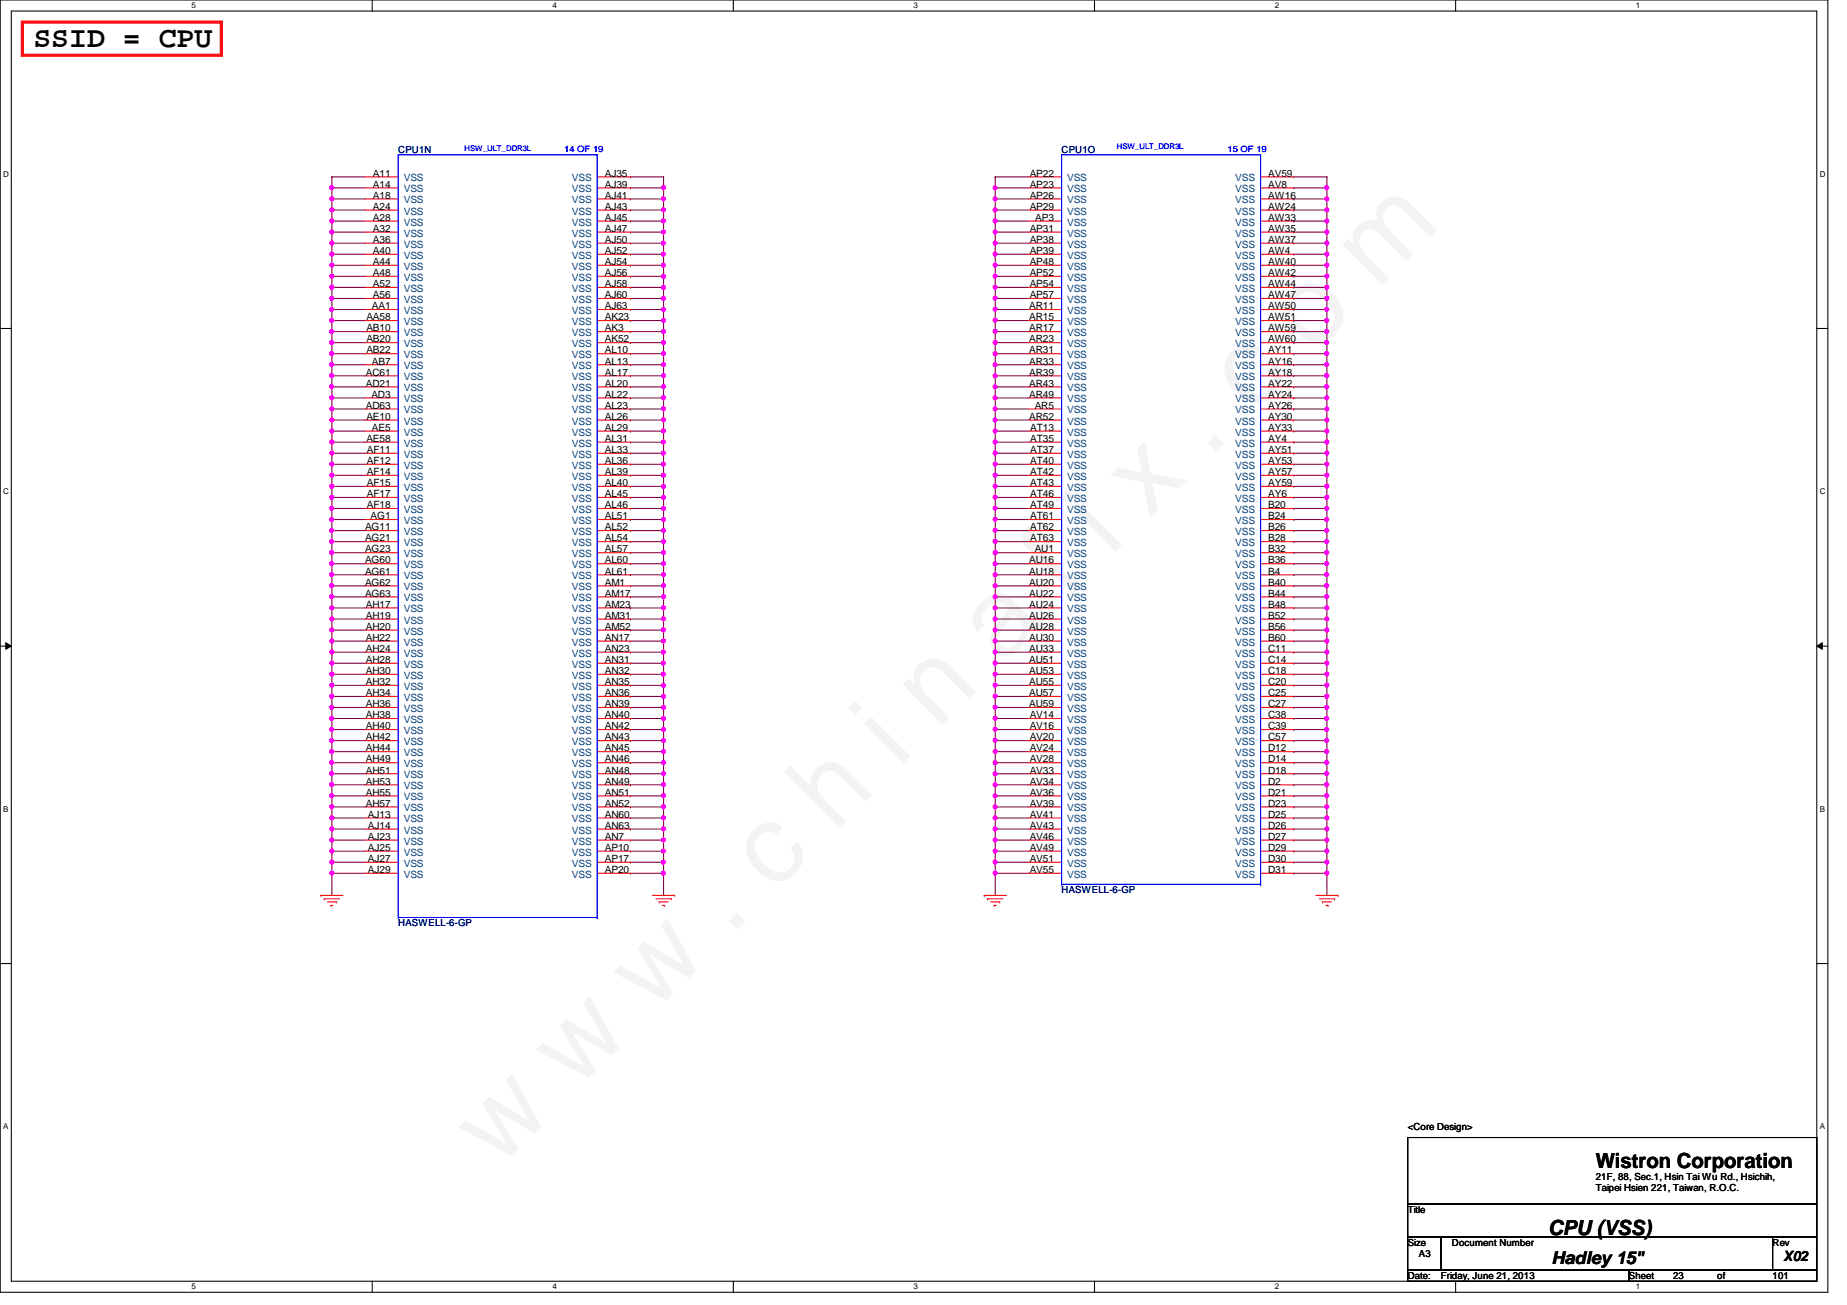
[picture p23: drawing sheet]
<svg xmlns="http://www.w3.org/2000/svg" width="297mm" height="210mm" viewBox="0 0 297 210" stroke-linecap="round" stroke-linejoin="round" font-family="sans-serif">
<defs><g id="words">
<text font-size="17.6" fill="#f0f" x="80.1" y="188" transform="rotate(-45 80.1 188)">w w w . c h i n a f i x . c o m</text>
<text font-size="4.8" x="5.4" y="7.6">SSID = CPU</text>
<g font-size="3.3">
<text x="256.6" y="187.9">Wistron Corporation</text>
<text x="249" y="198.6">CPU (VSS)</text>
</g>
<text font-size="2.8" x="249.5" y="203.3">Hadley 15&quot;</text>
<text font-size="2.3" x="286.8" y="202.8">X02</text>
<g font-size="1.6">
<text x="60" y="28.4">A11</text>
<text x="97.3" y="28.4">AJ35</text>
<text x="165.6" y="28.4">AP22</text>
<text x="204" y="28.4">AV59</text>
<text x="60" y="35.5">A28</text>
<text x="60" y="30.2">A14</text>
<text x="60" y="32">A18</text>
<text x="60" y="33.7">A24</text>
<text x="97.3" y="33.7">AJ43</text>
<text x="97.3" y="35.5">AJ45</text>
<text x="97.3" y="32">AJ41</text>
<text x="97.3" y="30.2">AJ39</text>
<text x="165.6" y="33.7">AP29</text>
<text x="165.6" y="32">AP26</text>
<text x="165.6" y="30.2">AP23</text>
<text x="166.5" y="35.5">AP3</text>
<text x="204" y="33.7">AW24</text>
<text x="204" y="35.5">AW33</text>
<text x="204" y="30.2">AV8</text>
<text x="204" y="32">AW16</text>
<text x="60" y="37.3">A32</text>
<text x="60" y="39.1">A36</text>
<text x="60" y="40.9">A40</text>
<text x="97.3" y="39.1">AJ50</text>
<text x="97.3" y="40.9">AJ52</text>
<text x="97.3" y="37.3">AJ47</text>
<text x="165.6" y="39.1">AP38</text>
<text x="165.6" y="37.3">AP31</text>
<text x="165.6" y="40.9">AP39</text>
<text x="204" y="37.3">AW35</text>
<text x="204" y="39.1">AW37</text>
<text x="204" y="40.9">AW4</text>
<text x="60" y="42.6">A44</text>
<text x="60" y="44.4">A48</text>
<text x="60" y="46.2">A52</text>
<text x="60" y="48">A56</text>
<text x="97.3" y="44.4">AJ56</text>
<text x="97.3" y="46.2">AJ58</text>
<text x="97.3" y="48">AJ60</text>
<text x="97.3" y="42.6">AJ54</text>
<text x="165.6" y="44.4">AP52</text>
<text x="165.6" y="46.2">AP54</text>
<text x="165.6" y="48">AP57</text>
<text x="165.6" y="42.6">AP48</text>
<text x="204" y="44.4">AW42</text>
<text x="204" y="46.2">AW44</text>
<text x="204" y="48">AW47</text>
<text x="204" y="42.6">AW40</text>
<text x="58.9" y="51.5">AA58</text>
<text x="58.9" y="53.3">AB10</text>
<text x="59.8" y="49.7">AA1</text>
<text x="97.3" y="49.7">AJ63</text>
<text x="97.3" y="51.5">AK23</text>
<text x="97.3" y="53.3">AK3</text>
<text x="165.5" y="49.7">AR11</text>
<text x="165.5" y="51.5">AR15</text>
<text x="165.5" y="53.3">AR17</text>
<text x="204" y="49.7">AW50</text>
<text x="204" y="51.5">AW51</text>
<text x="204" y="53.3">AW59</text>
<text x="58.9" y="55.1">AB20</text>
<text x="58.9" y="56.9">AB22</text>
<text x="59.8" y="58.6">AB7</text>
<text x="97.3" y="55.1">AK52</text>
<text x="97.3" y="56.9">AL10</text>
<text x="97.3" y="58.6">AL13</text>
<text x="165.5" y="55.1">AR23</text>
<text x="165.5" y="56.9">AR31</text>
<text x="165.5" y="58.6">AR33</text>
<text x="204" y="56.9">AY11</text>
<text x="204" y="58.6">AY16</text>
<text x="204" y="55.1">AW60</text>
<text x="58.8" y="60.4">AC61</text>
<text x="58.8" y="62.2">AD21</text>
<text x="58.8" y="65.7">AD63</text>
<text x="59.7" y="64">AD3</text>
<text x="97.3" y="60.4">AL17</text>
<text x="97.3" y="62.2">AL20</text>
<text x="97.3" y="64">AL22</text>
<text x="97.3" y="65.7">AL23</text>
<text x="165.5" y="60.4">AR39</text>
<text x="165.5" y="62.2">AR43</text>
<text x="165.5" y="64">AR49</text>
<text x="166.4" y="65.7">AR5</text>
<text x="204" y="60.4">AY18</text>
<text x="204" y="62.2">AY22</text>
<text x="204" y="64">AY24</text>
<text x="204" y="65.7">AY26</text>
<text x="58.9" y="67.5">AE10</text>
<text x="58.9" y="71.1">AE58</text>
<text x="59.8" y="69.3">AE5</text>
<text x="97.3" y="67.5">AL26</text>
<text x="97.3" y="69.3">AL29</text>
<text x="97.3" y="71.1">AL31</text>
<text x="165.5" y="67.5">AR52</text>
<text x="165.7" y="69.3">AT13</text>
<text x="165.7" y="71.1">AT35</text>
<text x="204" y="67.5">AY30</text>
<text x="204" y="69.3">AY33</text>
<text x="204" y="71.1">AY4</text>
<text x="59" y="72.9">AF11</text>
<text x="59" y="74.6">AF12</text>
<text x="59" y="76.4">AF14</text>
<text x="97.3" y="72.9">AL33</text>
<text x="97.3" y="74.6">AL36</text>
<text x="97.3" y="76.4">AL39</text>
<text x="165.7" y="72.9">AT37</text>
<text x="165.7" y="74.6">AT40</text>
<text x="165.7" y="76.4">AT42</text>
<text x="204" y="72.9">AY51</text>
<text x="204" y="74.6">AY53</text>
<text x="204" y="76.4">AY57</text>
<text x="59" y="80">AF17</text>
<text x="59" y="81.7">AF18</text>
<text x="59" y="78.2">AF15</text>
<text x="59.6" y="83.5">AG1</text>
<text x="97.3" y="83.5">AL51</text>
<text x="97.3" y="78.2">AL40</text>
<text x="97.3" y="80">AL45</text>
<text x="97.3" y="81.7">AL46</text>
<text x="165.7" y="78.2">AT43</text>
<text x="165.7" y="80">AT46</text>
<text x="165.7" y="81.7">AT49</text>
<text x="165.7" y="83.5">AT61</text>
<text x="204" y="78.2">AY59</text>
<text x="204" y="80">AY6</text>
<text x="204" y="81.7">B20</text>
<text x="204" y="83.5">B24</text>
<text x="58.7" y="85.3">AG11</text>
<text x="58.7" y="88.9">AG23</text>
<text x="58.7" y="87.1">AG21</text>
<text x="97.3" y="85.3">AL52</text>
<text x="97.3" y="87.1">AL54</text>
<text x="97.3" y="88.9">AL57</text>
<text x="165.7" y="85.3">AT62</text>
<text x="165.7" y="87.1">AT63</text>
<text x="166.4" y="88.9">AU1</text>
<text x="204" y="85.3">B26</text>
<text x="204" y="87.1">B28</text>
<text x="204" y="88.9">B32</text>
<text x="58.7" y="90.6">AG60</text>
<text x="58.7" y="94.2">AG62</text>
<text x="58.7" y="96">AG63</text>
<text x="58.7" y="92.4">AG61</text>
<text x="97.3" y="94.2">AM1</text>
<text x="97.3" y="90.6">AL60</text>
<text x="97.3" y="92.4">AL61</text>
<text x="97.3" y="96">AM17</text>
<text x="165.5" y="92.4">AU18</text>
<text x="165.5" y="96">AU22</text>
<text x="165.5" y="94.2">AU20</text>
<text x="165.5" y="90.6">AU16</text>
<text x="204" y="90.6">B36</text>
<text x="204" y="92.4">B4</text>
<text x="204" y="94.2">B40</text>
<text x="204" y="96">B44</text>
<text x="58.8" y="99.5">AH19</text>
<text x="58.8" y="101.3">AH20</text>
<text x="58.8" y="97.7">AH17</text>
<text x="97.3" y="97.7">AM23</text>
<text x="97.3" y="99.5">AM31</text>
<text x="97.3" y="101.3">AM52</text>
<text x="165.5" y="101.3">AU28</text>
<text x="165.5" y="99.5">AU26</text>
<text x="165.5" y="97.7">AU24</text>
<text x="204" y="97.7">B48</text>
<text x="204" y="99.5">B52</text>
<text x="204" y="101.3">B56</text>
<text x="58.8" y="104.9">AH24</text>
<text x="58.8" y="106.6">AH28</text>
<text x="58.8" y="103.1">AH22</text>
<text x="97.3" y="104.9">AN23</text>
<text x="97.3" y="103.1">AN17</text>
<text x="97.3" y="106.6">AN31</text>
<text x="165.5" y="104.9">AU33</text>
<text x="165.5" y="103.1">AU30</text>
<text x="165.5" y="106.6">AU51</text>
<text x="204" y="103.1">B60</text>
<text x="204" y="104.9">C11</text>
<text x="204" y="106.6">C14</text>
<text x="58.8" y="108.4">AH30</text>
<text x="58.8" y="110.2">AH32</text>
<text x="58.8" y="113.7">AH36</text>
<text x="58.8" y="112">AH34</text>
<text x="97.3" y="108.4">AN32</text>
<text x="97.3" y="110.2">AN35</text>
<text x="97.3" y="112">AN36</text>
<text x="97.3" y="113.7">AN39</text>
<text x="165.5" y="110.2">AU55</text>
<text x="165.5" y="108.4">AU53</text>
<text x="165.5" y="112">AU57</text>
<text x="165.5" y="113.7">AU59</text>
<text x="204" y="108.4">C18</text>
<text x="204" y="110.2">C20</text>
<text x="204" y="112">C25</text>
<text x="204" y="113.7">C27</text>
<text x="58.8" y="115.5">AH38</text>
<text x="58.8" y="117.3">AH40</text>
<text x="58.8" y="119.1">AH42</text>
<text x="97.3" y="115.5">AN40</text>
<text x="97.3" y="117.3">AN42</text>
<text x="97.3" y="119.1">AN43</text>
<text x="165.6" y="117.3">AV16</text>
<text x="165.6" y="119.1">AV20</text>
<text x="165.6" y="115.5">AV14</text>
<text x="204" y="115.5">C38</text>
<text x="204" y="117.3">C39</text>
<text x="204" y="119.1">C57</text>
<text x="58.8" y="120.9">AH44</text>
<text x="58.8" y="122.6">AH49</text>
<text x="58.8" y="124.4">AH51</text>
<text x="97.3" y="120.9">AN45</text>
<text x="97.3" y="122.6">AN46</text>
<text x="97.3" y="124.4">AN48</text>
<text x="165.6" y="120.9">AV24</text>
<text x="165.6" y="124.4">AV33</text>
<text x="165.6" y="122.6">AV28</text>
<text x="204" y="120.9">D12</text>
<text x="204" y="122.6">D14</text>
<text x="204" y="124.4">D18</text>
<text x="58.8" y="126.2">AH53</text>
<text x="58.8" y="128">AH55</text>
<text x="58.8" y="129.8">AH57</text>
<text x="59.2" y="131.5">AJ13</text>
<text x="97.3" y="126.2">AN49</text>
<text x="97.3" y="128">AN51</text>
<text x="97.3" y="129.8">AN52</text>
<text x="97.3" y="131.5">AN60</text>
<text x="165.6" y="128">AV36</text>
<text x="165.6" y="129.8">AV39</text>
<text x="165.6" y="131.5">AV41</text>
<text x="165.6" y="126.2">AV34</text>
<text x="204" y="131.5">D25</text>
<text x="204" y="129.8">D23</text>
<text x="204" y="126.2">D2</text>
<text x="204" y="128">D21</text>
<text x="59.2" y="133.3">AJ14</text>
<text x="59.2" y="135.1">AJ23</text>
<text x="59.2" y="136.9">AJ25</text>
<text x="97.3" y="136.9">AP10</text>
<text x="97.3" y="133.3">AN63</text>
<text x="97.3" y="135.1">AN7</text>
<text x="165.6" y="133.3">AV43</text>
<text x="165.6" y="135.1">AV46</text>
<text x="165.6" y="136.9">AV49</text>
<text x="204" y="133.3">D26</text>
<text x="204" y="135.1">D27</text>
<text x="204" y="136.9">D29</text>
<text x="59.2" y="138.6">AJ27</text>
<text x="59.2" y="140.4">AJ29</text>
<text x="97.3" y="138.6">AP17</text>
<text x="97.3" y="140.4">AP20</text>
<text x="165.6" y="140.4">AV55</text>
<text x="165.6" y="138.6">AV51</text>
<text x="204" y="138.6">D30</text>
<text x="204" y="140.4">D31</text>
<text x="226.4" y="181.7">&lt;Core Design&gt;</text>
<text x="256.6" y="189.7">21F, 88, Sec.1, Hsin Tai Wu Rd., Hsichih,</text>
<text x="256.6" y="191.6">Taipei Hsien 221, Taiwan, R.O.C.</text>
<text x="226.4" y="195.1">Title</text>
<text x="226.4" y="200.4">Size</text>
<text x="228.2" y="202.2">A3</text>
<text x="233.5" y="200.4">Document Number</text>
<text x="285.1" y="200.4">Rev</text>
<text x="226.4" y="205.7">Date:</text>
<text x="231.7" y="205.7">Friday, June 21, 2013</text>
<text x="262" y="205.7">Sheet</text>
<text x="269.1" y="205.7">23</text>
<text x="276.2" y="205.7">of</text>
<text x="285.1" y="205.7">101</text>
</g>
<g font-size="1.6" fill="#000080">
<text x="64" y="24.6">CPU1N</text>
<text x="170.7" y="24.6">CPU1O</text>
<text x="170.7" y="143.7">HASWELL-6-GP</text>
<text x="64" y="149">HASWELL-6-GP</text>
</g>
<g font-size="1.6" fill="#004080">
<text x="64.9" y="29.2">VSS</text>
<text x="92" y="29.2">VSS</text>
<text x="171.6" y="29.2">VSS</text>
<text x="198.7" y="29.2">VSS</text>
<text x="64.9" y="30.9">VSS</text>
<text x="64.9" y="32.7">VSS</text>
<text x="64.9" y="34.5">VSS</text>
<text x="92" y="34.5">VSS</text>
<text x="92" y="32.7">VSS</text>
<text x="92" y="30.9">VSS</text>
<text x="171.6" y="34.5">VSS</text>
<text x="171.6" y="32.7">VSS</text>
<text x="171.6" y="30.9">VSS</text>
<text x="198.7" y="34.5">VSS</text>
<text x="198.7" y="30.9">VSS</text>
<text x="198.7" y="32.7">VSS</text>
<text x="64.9" y="36.3">VSS</text>
<text x="64.9" y="38.1">VSS</text>
<text x="64.9" y="39.8">VSS</text>
<text x="64.9" y="41.6">VSS</text>
<text x="92" y="36.3">VSS</text>
<text x="92" y="39.8">VSS</text>
<text x="92" y="41.6">VSS</text>
<text x="92" y="38.1">VSS</text>
<text x="171.6" y="39.8">VSS</text>
<text x="171.6" y="38.1">VSS</text>
<text x="171.6" y="41.6">VSS</text>
<text x="171.6" y="36.3">VSS</text>
<text x="198.7" y="36.3">VSS</text>
<text x="198.7" y="38.1">VSS</text>
<text x="198.7" y="39.8">VSS</text>
<text x="198.7" y="41.6">VSS</text>
<text x="64.9" y="43.4">VSS</text>
<text x="64.9" y="45.2">VSS</text>
<text x="64.9" y="46.9">VSS</text>
<text x="92" y="45.2">VSS</text>
<text x="92" y="46.9">VSS</text>
<text x="92" y="43.4">VSS</text>
<text x="171.6" y="45.2">VSS</text>
<text x="171.6" y="46.9">VSS</text>
<text x="171.6" y="43.4">VSS</text>
<text x="198.7" y="45.2">VSS</text>
<text x="198.7" y="46.9">VSS</text>
<text x="198.7" y="43.4">VSS</text>
<text x="64.9" y="48.7">VSS</text>
<text x="64.9" y="50.5">VSS</text>
<text x="64.9" y="52.3">VSS</text>
<text x="92" y="48.7">VSS</text>
<text x="92" y="50.5">VSS</text>
<text x="92" y="52.3">VSS</text>
<text x="171.6" y="50.5">VSS</text>
<text x="171.6" y="48.7">VSS</text>
<text x="171.6" y="52.3">VSS</text>
<text x="198.7" y="48.7">VSS</text>
<text x="198.7" y="50.5">VSS</text>
<text x="198.7" y="52.3">VSS</text>
<text x="64.9" y="54.1">VSS</text>
<text x="64.9" y="55.8">VSS</text>
<text x="64.9" y="57.6">VSS</text>
<text x="64.9" y="59.4">VSS</text>
<text x="92" y="54.1">VSS</text>
<text x="92" y="55.8">VSS</text>
<text x="92" y="57.6">VSS</text>
<text x="92" y="59.4">VSS</text>
<text x="171.6" y="54.1">VSS</text>
<text x="171.6" y="55.8">VSS</text>
<text x="171.6" y="57.6">VSS</text>
<text x="171.6" y="59.4">VSS</text>
<text x="198.7" y="54.1">VSS</text>
<text x="198.7" y="57.6">VSS</text>
<text x="198.7" y="59.4">VSS</text>
<text x="198.7" y="55.8">VSS</text>
<text x="64.9" y="61.2">VSS</text>
<text x="64.9" y="62.9">VSS</text>
<text x="64.9" y="64.7">VSS</text>
<text x="92" y="61.2">VSS</text>
<text x="92" y="62.9">VSS</text>
<text x="92" y="64.7">VSS</text>
<text x="171.6" y="61.2">VSS</text>
<text x="171.6" y="62.9">VSS</text>
<text x="171.6" y="64.7">VSS</text>
<text x="198.7" y="61.2">VSS</text>
<text x="198.7" y="62.9">VSS</text>
<text x="198.7" y="64.7">VSS</text>
<text x="64.9" y="66.5">VSS</text>
<text x="64.9" y="68.3">VSS</text>
<text x="64.9" y="70.1">VSS</text>
<text x="64.9" y="71.8">VSS</text>
<text x="92" y="66.5">VSS</text>
<text x="92" y="68.3">VSS</text>
<text x="92" y="70.1">VSS</text>
<text x="92" y="71.8">VSS</text>
<text x="171.6" y="66.5">VSS</text>
<text x="171.6" y="68.3">VSS</text>
<text x="171.6" y="70.1">VSS</text>
<text x="171.6" y="71.8">VSS</text>
<text x="198.7" y="66.5">VSS</text>
<text x="198.7" y="68.3">VSS</text>
<text x="198.7" y="70.1">VSS</text>
<text x="198.7" y="71.8">VSS</text>
<text x="64.9" y="73.6">VSS</text>
<text x="64.9" y="75.4">VSS</text>
<text x="64.9" y="77.2">VSS</text>
<text x="92" y="73.6">VSS</text>
<text x="92" y="75.4">VSS</text>
<text x="92" y="77.2">VSS</text>
<text x="171.6" y="73.6">VSS</text>
<text x="171.6" y="75.4">VSS</text>
<text x="171.6" y="77.2">VSS</text>
<text x="198.7" y="73.6">VSS</text>
<text x="198.7" y="75.4">VSS</text>
<text x="198.7" y="77.2">VSS</text>
<text x="64.9" y="80.7">VSS</text>
<text x="64.9" y="82.5">VSS</text>
<text x="64.9" y="79">VSS</text>
<text x="92" y="79">VSS</text>
<text x="92" y="80.7">VSS</text>
<text x="92" y="82.5">VSS</text>
<text x="171.6" y="79">VSS</text>
<text x="171.6" y="80.7">VSS</text>
<text x="171.6" y="82.5">VSS</text>
<text x="198.7" y="79">VSS</text>
<text x="198.7" y="80.7">VSS</text>
<text x="198.7" y="82.5">VSS</text>
<text x="64.9" y="84.3">VSS</text>
<text x="64.9" y="86.1">VSS</text>
<text x="64.9" y="89.6">VSS</text>
<text x="64.9" y="87.8">VSS</text>
<text x="92" y="84.3">VSS</text>
<text x="92" y="86.1">VSS</text>
<text x="92" y="87.8">VSS</text>
<text x="92" y="89.6">VSS</text>
<text x="171.6" y="84.3">VSS</text>
<text x="171.6" y="86.1">VSS</text>
<text x="171.6" y="87.8">VSS</text>
<text x="171.6" y="89.6">VSS</text>
<text x="198.7" y="84.3">VSS</text>
<text x="198.7" y="86.1">VSS</text>
<text x="198.7" y="87.8">VSS</text>
<text x="198.7" y="89.6">VSS</text>
<text x="64.9" y="91.4">VSS</text>
<text x="64.9" y="95">VSS</text>
<text x="64.9" y="93.2">VSS</text>
<text x="92" y="95">VSS</text>
<text x="92" y="91.4">VSS</text>
<text x="92" y="93.2">VSS</text>
<text x="171.6" y="93.2">VSS</text>
<text x="171.6" y="95">VSS</text>
<text x="171.6" y="91.4">VSS</text>
<text x="198.7" y="91.4">VSS</text>
<text x="198.7" y="93.2">VSS</text>
<text x="198.7" y="95">VSS</text>
<text x="64.9" y="96.7">VSS</text>
<text x="64.9" y="100.3">VSS</text>
<text x="64.9" y="98.5">VSS</text>
<text x="92" y="96.7">VSS</text>
<text x="92" y="98.5">VSS</text>
<text x="92" y="100.3">VSS</text>
<text x="171.6" y="96.7">VSS</text>
<text x="171.6" y="100.3">VSS</text>
<text x="171.6" y="98.5">VSS</text>
<text x="198.7" y="96.7">VSS</text>
<text x="198.7" y="98.5">VSS</text>
<text x="198.7" y="100.3">VSS</text>
<text x="64.9" y="105.6">VSS</text>
<text x="64.9" y="107.4">VSS</text>
<text x="64.9" y="103.8">VSS</text>
<text x="64.9" y="102.1">VSS</text>
<text x="92" y="105.6">VSS</text>
<text x="92" y="102.1">VSS</text>
<text x="92" y="103.8">VSS</text>
<text x="92" y="107.4">VSS</text>
<text x="171.6" y="105.6">VSS</text>
<text x="171.6" y="103.8">VSS</text>
<text x="171.6" y="107.4">VSS</text>
<text x="171.6" y="102.1">VSS</text>
<text x="198.7" y="102.1">VSS</text>
<text x="198.7" y="103.8">VSS</text>
<text x="198.7" y="105.6">VSS</text>
<text x="198.7" y="107.4">VSS</text>
<text x="64.9" y="109.2">VSS</text>
<text x="64.9" y="111">VSS</text>
<text x="64.9" y="112.7">VSS</text>
<text x="92" y="109.2">VSS</text>
<text x="92" y="111">VSS</text>
<text x="92" y="112.7">VSS</text>
<text x="171.6" y="111">VSS</text>
<text x="171.6" y="109.2">VSS</text>
<text x="171.6" y="112.7">VSS</text>
<text x="198.7" y="109.2">VSS</text>
<text x="198.7" y="111">VSS</text>
<text x="198.7" y="112.7">VSS</text>
<text x="64.9" y="116.3">VSS</text>
<text x="64.9" y="118.1">VSS</text>
<text x="64.9" y="119.8">VSS</text>
<text x="64.9" y="114.5">VSS</text>
<text x="92" y="116.3">VSS</text>
<text x="92" y="114.5">VSS</text>
<text x="92" y="118.1">VSS</text>
<text x="92" y="119.8">VSS</text>
<text x="171.6" y="118.1">VSS</text>
<text x="171.6" y="119.8">VSS</text>
<text x="171.6" y="114.5">VSS</text>
<text x="171.6" y="116.3">VSS</text>
<text x="198.7" y="114.5">VSS</text>
<text x="198.7" y="116.3">VSS</text>
<text x="198.7" y="118.1">VSS</text>
<text x="198.7" y="119.8">VSS</text>
<text x="64.9" y="121.6">VSS</text>
<text x="64.9" y="123.4">VSS</text>
<text x="64.9" y="125.2">VSS</text>
<text x="92" y="121.6">VSS</text>
<text x="92" y="123.4">VSS</text>
<text x="92" y="125.2">VSS</text>
<text x="171.6" y="121.6">VSS</text>
<text x="171.6" y="125.2">VSS</text>
<text x="171.6" y="123.4">VSS</text>
<text x="198.7" y="121.6">VSS</text>
<text x="198.7" y="123.4">VSS</text>
<text x="198.7" y="125.2">VSS</text>
<text x="64.9" y="127">VSS</text>
<text x="64.9" y="128.7">VSS</text>
<text x="64.9" y="130.5">VSS</text>
<text x="92" y="127">VSS</text>
<text x="92" y="128.7">VSS</text>
<text x="92" y="130.5">VSS</text>
<text x="171.6" y="128.7">VSS</text>
<text x="171.6" y="130.5">VSS</text>
<text x="171.6" y="127">VSS</text>
<text x="198.7" y="130.5">VSS</text>
<text x="198.7" y="127">VSS</text>
<text x="198.7" y="128.7">VSS</text>
<text x="64.9" y="132.3">VSS</text>
<text x="64.9" y="134.1">VSS</text>
<text x="64.9" y="135.8">VSS</text>
<text x="64.9" y="137.6">VSS</text>
<text x="92" y="137.6">VSS</text>
<text x="92" y="132.3">VSS</text>
<text x="92" y="134.1">VSS</text>
<text x="92" y="135.8">VSS</text>
<text x="171.6" y="132.3">VSS</text>
<text x="171.6" y="134.1">VSS</text>
<text x="171.6" y="135.8">VSS</text>
<text x="171.6" y="137.6">VSS</text>
<text x="198.7" y="134.1">VSS</text>
<text x="198.7" y="135.8">VSS</text>
<text x="198.7" y="132.3">VSS</text>
<text x="198.7" y="137.6">VSS</text>
<text x="64.9" y="139.4">VSS</text>
<text x="64.9" y="141.2">VSS</text>
<text x="92" y="139.4">VSS</text>
<text x="92" y="141.2">VSS</text>
<text x="171.6" y="141.2">VSS</text>
<text x="171.6" y="139.4">VSS</text>
<text x="198.7" y="139.4">VSS</text>
<text x="198.7" y="141.2">VSS</text>
</g>
<g font-size="1.4" fill="#00f">
<text x="90.7" y="24.4">14 OF 19</text>
<text x="197.4" y="24.4">15 OF 19</text>
</g>
<g font-size="1.3">
<text x="30.8" y="1.3">5</text>
<text x="88.9" y="1.3">4</text>
<text x="146.9" y="1.3">3</text>
<text x="205" y="1.3">2</text>
<text x="263.1" y="1.3">1</text>
<text x=".5" y="28.4">D</text>
<text x="292.6" y="28.4">D</text>
<text x=".5" y="79.5">C</text>
<text x="292.6" y="79.5">C</text>
<text x=".5" y="130.6">B</text>
<text x="292.6" y="130.6">B</text>
<text x=".5" y="181.7">A</text>
<text x="292.6" y="181.7">A</text>
<text x="30.8" y="207.4">5</text>
<text x="88.9" y="207.4">4</text>
<text x="146.9" y="207.4">3</text>
<text x="205" y="207.4">2</text>
<text x="263.1" y="207.4">1</text>
</g>
<g font-size="1.3" fill="#00f">
<text x="179.6" y="23.9">HSW_ULT_DDR3L</text>
<text x="74.7" y="24.3">HSW_ULT_DDR3L</text>
</g>
</g></defs>
<path d="M0 0h294v207.9h-294zM1.8 1.8h290.4v204.3h-290.4z" fill="none" stroke="#000" stroke-width=".17"/>
<g fill="#fff">
<path d="M30.8 .2h.7v1.4h-.7z"/>
<path d="M30.8 206.2h.7v1.4h-.7z"/>
</g>
<path d="M59.9 0v1.8M59.9 206.1v1.8" fill="none" stroke="#000" stroke-width=".17"/>
<g fill="#fff">
<path d="M88.9 .2h.6v1.4h-.6z"/>
<path d="M88.9 206.2h.6v1.4h-.6z"/>
</g>
<path d="M117.9 0v1.8M117.9 206.1v1.8" fill="none" stroke="#000" stroke-width=".17"/>
<g fill="#fff">
<path d="M146.9 .2h.7v1.4h-.7z"/>
<path d="M146.9 206.2h.7v1.4h-.7z"/>
</g>
<path d="M176 0v1.8M176 206.1v1.8" fill="none" stroke="#000" stroke-width=".17"/>
<g fill="#fff">
<path d="M205 .2h.7v1.4h-.7z"/>
<path d="M205 206.2h.7v1.4h-.7z"/>
</g>
<path d="M234.1 0v1.8M234.1 206.1v1.8" fill="none" stroke="#000" stroke-width=".17"/>
<g fill="#fff">
<path d="M263.1 .2h.7v1.4h-.7z"/>
<path d="M263.1 206.2h.7v1.4h-.7z"/>
<path d="M.5 27.3h.9v1.4h-.9z"/>
<path d="M292.6 27.3h.9v1.4h-.9z"/>
<path d="M.5 78.4h.9v1.4h-.9z"/>
<path d="M292.6 78.4h.9v1.4h-.9z"/>
</g>
<path d="M0 52.8h1.8M292.2 52.8h1.8" fill="none" stroke="#000" stroke-width=".17"/>
<g fill="#fff">
<path d="M.5 129.5h.8v1.4h-.8z"/>
<path d="M292.6 129.5h.9v1.4h-.9z"/>
</g>
<path d="M0 103.9h1.8M292.2 103.9h1.8" fill="none" stroke="#000" stroke-width=".17"/>
<path d="M.9 103.4l.9 .5-.9 .5zM292.2 103.9l.9-.5v1z" fill="#000"/>
<path d="M.9 103.4l.9 .5-.9 .5zM292.2 103.9l.9-.5v1z" fill="none" stroke="#000" stroke-width=".16"/>
<g fill="#fff">
<path d="M.5 180.5h.8v1.4h-.8z"/>
<path d="M292.6 180.5h.9v1.4h-.9z"/>
</g>
<path d="M0 155h1.8M292.2 155h1.8" fill="none" stroke="#000" stroke-width=".17"/>
<g fill="none" stroke="#800040" stroke-width=".17">
<path d="M53.4 28.4h.1M53.4 30.2h.1M53.4 32h.1M53.4 33.8h.1M53.4 35.6h.1M53.4 37.3h.1M53.4 39.1h.1M53.4 28.4h5.3M53.4 30.2h5.3M53.4 32h5.3M53.4 33.8h5.3M53.4 35.6h5.3"/>
<path d="M53.4 37.3h5.3M53.4 39.1h5.3M53.4 40.9h.1M53.4 42.7h.1M53.4 40.9h5.3M53.4 42.7h5.3M53.4 138.7h.1M53.4 138.7h5.3M53.4 140.5h.1M53.4 140.5h5.3M53.4 140.5v3.5"/>
</g>
<circle cx="53.4" cy="42.6" r=".32" fill="#f0f"/>
<circle cx="53.4" cy="42.6" r=".32" fill="none" stroke="#f0f" stroke-width=".17"/>
<path d="M53.4 44.4h.1M53.4 44.4h5.3" fill="none" stroke="#800040" stroke-width=".17"/>
<circle cx="53.4" cy="44.4" r=".32" fill="#f0f"/>
<circle cx="53.4" cy="44.4" r=".32" fill="none" stroke="#f0f" stroke-width=".17"/>
<g fill="none" stroke="#800040" stroke-width=".17">
<path d="M53.4 53.3h.1M53.4 55.1h.1M53.4 46.2h.1M53.4 56.9h.1M53.4 48h.1M53.4 58.7h.1M53.4 49.8h.1M53.4 51.6h.1M53.4 53.3h5.3M53.4 55.1h5.3M53.4 46.2h5.3M53.4 56.9h5.3"/>
<path d="M53.4 48h5.3M53.4 58.7h5.3M53.4 49.8h5.3M53.4 51.6h5.3M53.4 60.5h.1M53.4 62.2h.1M53.4 71.1h.1M53.4 60.5h5.3M53.4 62.2h5.3M53.4 71.1h5.3"/>
</g>
<circle cx="53.4" cy="71.1" r=".32" fill="#f0f"/>
<circle cx="53.4" cy="71.1" r=".32" fill="none" stroke="#f0f" stroke-width=".17"/>
<path d="M53.4 72.9h.1M53.4 72.9h5.3" fill="none" stroke="#800040" stroke-width=".17"/>
<circle cx="53.4" cy="72.9" r=".32" fill="#f0f"/>
<circle cx="53.4" cy="72.9" r=".32" fill="none" stroke="#f0f" stroke-width=".17"/>
<g fill="none" stroke="#800040" stroke-width=".17">
<path d="M53.4 64h.1M53.4 74.7h.1M53.4 65.8h.1M53.4 76.5h.1M53.4 67.6h.1M53.4 78.2h.1M53.4 69.3h.1M53.4 64h5.3M53.4 74.7h5.3M53.4 65.8h5.3M53.4 76.5h5.3M53.4 67.6h5.3"/>
<path d="M53.4 78.2h5.3M53.4 69.3h5.3M53.4 80h.1M53.4 88.9h.1M53.4 80h5.3M53.4 88.9h5.3"/>
</g>
<circle cx="53.4" cy="88.9" r=".32" fill="#f0f"/>
<circle cx="53.4" cy="88.9" r=".32" fill="none" stroke="#f0f" stroke-width=".17"/>
<path d="M53.4 99.6h.1M53.4 99.6h5.3M53.4 106.7h.1M53.4 108.5h.1M53.4 106.7h5.3M53.4 108.5h5.3" fill="none" stroke="#800040" stroke-width=".17"/>
<circle cx="53.4" cy="99.5" r=".32" fill="#f0f"/>
<circle cx="53.4" cy="99.5" r=".32" fill="none" stroke="#f0f" stroke-width=".17"/>
<path d="M53.4 110.2h.1M53.4 110.2h5.3" fill="none" stroke="#800040" stroke-width=".17"/>
<circle cx="53.4" cy="110.2" r=".32" fill="#f0f"/>
<circle cx="53.4" cy="110.2" r=".32" fill="none" stroke="#f0f" stroke-width=".17"/>
<path d="M53.4 101.3h.1M53.4 101.3h5.3" fill="none" stroke="#800040" stroke-width=".17"/>
<circle cx="53.4" cy="101.3" r=".32" fill="#f0f"/>
<circle cx="53.4" cy="101.3" r=".32" fill="none" stroke="#f0f" stroke-width=".17"/>
<path d="M53.4 112h.1M53.4 103.1h.1M53.4 113.8h.1M53.4 112h5.3M53.4 103.1h5.3M53.4 113.8h5.3" fill="none" stroke="#800040" stroke-width=".17"/>
<circle cx="53.4" cy="113.8" r=".32" fill="#f0f"/>
<circle cx="53.4" cy="113.8" r=".32" fill="none" stroke="#f0f" stroke-width=".17"/>
<path d="M53.4 90.7h.1M53.4 90.7h5.3M53.4 104.9h.1M53.4 115.6h.1M53.4 104.9h5.3M53.4 115.6h5.3" fill="none" stroke="#800040" stroke-width=".17"/>
<circle cx="53.4" cy="90.7" r=".32" fill="#f0f"/>
<circle cx="53.4" cy="90.7" r=".32" fill="none" stroke="#f0f" stroke-width=".17"/>
<path d="M53.4 81.8h.1M53.4 81.8h5.3M53.4 124.5h.1M53.4 124.5h5.3" fill="none" stroke="#800040" stroke-width=".17"/>
<circle cx="53.4" cy="124.4" r=".32" fill="#f0f"/>
<circle cx="53.4" cy="124.4" r=".32" fill="none" stroke="#f0f" stroke-width=".17"/>
<path d="M53.4 126.2h.1M53.4 126.2h5.3" fill="none" stroke="#800040" stroke-width=".17"/>
<circle cx="53.4" cy="126.2" r=".32" fill="#f0f"/>
<circle cx="53.4" cy="126.2" r=".32" fill="none" stroke="#f0f" stroke-width=".17"/>
<g fill="none" stroke="#800040" stroke-width=".17">
<path d="M53.4 92.5h.1M53.4 83.6h.1M53.4 94.2h.1M53.4 85.3h.1M53.4 96h.1M53.4 87.1h.1M53.4 97.8h.1M53.4 92.5h5.3M53.4 83.6h5.3M53.4 94.2h5.3M53.4 85.3h5.3M53.4 96h5.3"/>
<path d="M53.4 87.1h5.3M53.4 97.8h5.3M53.4 117.3h.1M53.4 119.1h.1M53.4 117.3h5.3M53.4 119.1h5.3M53.4 128h.1M53.4 129.8h.1M53.4 120.9h.1M53.4 131.6h.1M53.4 122.7h.1M53.4 133.3h.1"/>
<path d="M53.4 135.1h.1M53.4 128h5.3M53.4 129.8h5.3M53.4 120.9h5.3M53.4 131.6h5.3M53.4 122.7h5.3M53.4 133.3h5.3M53.4 135.1h5.3"/>
</g>
<circle cx="53.4" cy="135.1" r=".32" fill="#f0f"/>
<circle cx="53.4" cy="135.1" r=".32" fill="none" stroke="#f0f" stroke-width=".17"/>
<path d="M53.4 136.9h.1M53.4 136.9h5.3" fill="none" stroke="#800040" stroke-width=".17"/>
<circle cx="53.4" cy="136.9" r=".32" fill="#f0f"/>
<circle cx="53.4" cy="136.9" r=".32" fill="none" stroke="#f0f" stroke-width=".17"/>
<path d="M53.4 138.7h.1M53.4 138.7v1.8" fill="none" stroke="#800040" stroke-width=".17"/>
<circle cx="53.4" cy="140.4" r=".32" fill="#f0f"/>
<circle cx="53.4" cy="140.4" r=".32" fill="none" stroke="#f0f" stroke-width=".17"/>
<circle cx="53.4" cy="138.7" r=".32" fill="#f0f"/>
<circle cx="53.4" cy="138.7" r=".32" fill="none" stroke="#f0f" stroke-width=".17"/>
<path d="M53.4 83.6h.1M53.4 83.6v1.7" fill="none" stroke="#800040" stroke-width=".17"/>
<circle cx="53.4" cy="83.5" r=".32" fill="#f0f"/>
<circle cx="53.4" cy="83.5" r=".32" fill="none" stroke="#f0f" stroke-width=".17"/>
<path d="M53.4 92.5h.1M53.4 92.5v1.7" fill="none" stroke="#800040" stroke-width=".17"/>
<circle cx="53.4" cy="92.4" r=".32" fill="#f0f"/>
<circle cx="53.4" cy="92.4" r=".32" fill="none" stroke="#f0f" stroke-width=".17"/>
<path d="M53.4 81.8h.1M53.4 81.8v1.8" fill="none" stroke="#800040" stroke-width=".17"/>
<circle cx="53.4" cy="81.8" r=".32" fill="#f0f"/>
<circle cx="53.4" cy="81.8" r=".32" fill="none" stroke="#f0f" stroke-width=".17"/>
<path d="M53.4 90.7h.1M53.4 90.7v1.8M53.4 131.6h.1M53.4 131.6v1.7" fill="none" stroke="#800040" stroke-width=".17"/>
<circle cx="53.4" cy="131.5" r=".32" fill="#f0f"/>
<circle cx="53.4" cy="131.5" r=".32" fill="none" stroke="#f0f" stroke-width=".17"/>
<path d="M53.4 120.9h.1M53.4 120.9v1.8" fill="none" stroke="#800040" stroke-width=".17"/>
<circle cx="53.4" cy="120.9" r=".32" fill="#f0f"/>
<circle cx="53.4" cy="120.9" r=".32" fill="none" stroke="#f0f" stroke-width=".17"/>
<path d="M53.4 129.8h.1M53.4 129.8v1.8" fill="none" stroke="#800040" stroke-width=".17"/>
<circle cx="53.4" cy="129.8" r=".32" fill="#f0f"/>
<circle cx="53.4" cy="129.8" r=".32" fill="none" stroke="#f0f" stroke-width=".17"/>
<path d="M53.4 119.1h.1M53.4 119.1v1.8" fill="none" stroke="#800040" stroke-width=".17"/>
<circle cx="53.4" cy="119.1" r=".32" fill="#f0f"/>
<circle cx="53.4" cy="119.1" r=".32" fill="none" stroke="#f0f" stroke-width=".17"/>
<path d="M53.4 128h.1M53.4 128v1.8" fill="none" stroke="#800040" stroke-width=".17"/>
<circle cx="53.4" cy="128" r=".32" fill="#f0f"/>
<circle cx="53.4" cy="128" r=".32" fill="none" stroke="#f0f" stroke-width=".17"/>
<path d="M53.4 106.7h.1M53.4 106.7v1.8" fill="none" stroke="#800040" stroke-width=".17"/>
<circle cx="53.4" cy="106.7" r=".32" fill="#f0f"/>
<circle cx="53.4" cy="106.7" r=".32" fill="none" stroke="#f0f" stroke-width=".17"/>
<path d="M53.4 76.5h.1M53.4 76.5v1.7M53.4 136.9h.1M53.4 136.9v1.8" fill="none" stroke="#800040" stroke-width=".17"/>
<circle cx="53.4" cy="76.4" r=".32" fill="#f0f"/>
<circle cx="53.4" cy="76.4" r=".32" fill="none" stroke="#f0f" stroke-width=".17"/>
<path d="M53.4 58.7h.1M53.4 58.7v1.8" fill="none" stroke="#800040" stroke-width=".17"/>
<circle cx="53.4" cy="58.6" r=".32" fill="#f0f"/>
<circle cx="53.4" cy="58.6" r=".32" fill="none" stroke="#f0f" stroke-width=".17"/>
<path d="M53.4 35.6h.1M53.4 35.6v1.7" fill="none" stroke="#800040" stroke-width=".17"/>
<circle cx="53.4" cy="35.5" r=".32" fill="#f0f"/>
<circle cx="53.4" cy="35.5" r=".32" fill="none" stroke="#f0f" stroke-width=".17"/>
<path d="M53.4 33.8h.1M53.4 33.8v1.8" fill="none" stroke="#800040" stroke-width=".17"/>
<circle cx="53.4" cy="33.8" r=".32" fill="#f0f"/>
<circle cx="53.4" cy="33.8" r=".32" fill="none" stroke="#f0f" stroke-width=".17"/>
<path d="M53.4 32h.1M53.4 32v1.8" fill="none" stroke="#800040" stroke-width=".17"/>
<circle cx="53.4" cy="32" r=".32" fill="#f0f"/>
<circle cx="53.4" cy="32" r=".32" fill="none" stroke="#f0f" stroke-width=".17"/>
<path d="M53.4 30.2h.1M53.4 30.2v1.8" fill="none" stroke="#800040" stroke-width=".17"/>
<circle cx="53.4" cy="30.2" r=".32" fill="#f0f"/>
<circle cx="53.4" cy="30.2" r=".32" fill="none" stroke="#f0f" stroke-width=".17"/>
<path d="M53.4 28.4h.1M53.4 28.4v1.8M53.4 124.5h.1M53.4 122.7h.1M53.4 122.7v3.5" fill="none" stroke="#800040" stroke-width=".17"/>
<circle cx="53.4" cy="122.7" r=".32" fill="#f0f"/>
<circle cx="53.4" cy="122.7" r=".32" fill="none" stroke="#f0f" stroke-width=".17"/>
<path d="M53.4 80h.1M53.4 80v1.8" fill="none" stroke="#800040" stroke-width=".17"/>
<circle cx="53.4" cy="80" r=".32" fill="#f0f"/>
<circle cx="53.4" cy="80" r=".32" fill="none" stroke="#f0f" stroke-width=".17"/>
<path d="M53.4 88.9h.1M53.4 87.1h.1M53.4 87.1v3.6" fill="none" stroke="#800040" stroke-width=".17"/>
<circle cx="53.4" cy="87.1" r=".32" fill="#f0f"/>
<circle cx="53.4" cy="87.1" r=".32" fill="none" stroke="#f0f" stroke-width=".17"/>
<path d="M53.4 72.9h.1M53.4 60.5h.1M53.4 60.5v1.7M53.4 72.9v1.8" fill="none" stroke="#800040" stroke-width=".17"/>
<circle cx="53.4" cy="60.4" r=".32" fill="#f0f"/>
<circle cx="53.4" cy="60.4" r=".32" fill="none" stroke="#f0f" stroke-width=".17"/>
<path d="M53.4 56.9h.1M53.4 56.9v1.8" fill="none" stroke="#800040" stroke-width=".17"/>
<circle cx="53.4" cy="56.9" r=".32" fill="#f0f"/>
<circle cx="53.4" cy="56.9" r=".32" fill="none" stroke="#f0f" stroke-width=".17"/>
<path d="M53.4 39.1h.1M53.4 39.1v1.8" fill="none" stroke="#800040" stroke-width=".17"/>
<circle cx="53.4" cy="39.1" r=".32" fill="#f0f"/>
<circle cx="53.4" cy="39.1" r=".32" fill="none" stroke="#f0f" stroke-width=".17"/>
<path d="M53.4 37.3h.1M53.4 37.3v1.8" fill="none" stroke="#800040" stroke-width=".17"/>
<circle cx="53.4" cy="37.3" r=".32" fill="#f0f"/>
<circle cx="53.4" cy="37.3" r=".32" fill="none" stroke="#f0f" stroke-width=".17"/>
<path d="M53.4 67.6h.1M53.4 67.6v1.7" fill="none" stroke="#800040" stroke-width=".17"/>
<circle cx="53.4" cy="67.5" r=".32" fill="#f0f"/>
<circle cx="53.4" cy="67.5" r=".32" fill="none" stroke="#f0f" stroke-width=".17"/>
<path d="M53.4 74.7h.1M53.4 74.7v1.8" fill="none" stroke="#800040" stroke-width=".17"/>
<circle cx="53.4" cy="74.6" r=".32" fill="#f0f"/>
<circle cx="53.4" cy="74.6" r=".32" fill="none" stroke="#f0f" stroke-width=".17"/>
<path d="M53.4 44.4h.1M53.4 44.4v1.8M53.4 94.2h.1M53.4 94.2v1.8M53.4 101.3h.1M53.4 110.2h.1M53.4 101.3v1.8M53.4 110.2v1.8" fill="none" stroke="#800040" stroke-width=".17"/>
<circle cx="53.4" cy="94.2" r=".32" fill="#f0f"/>
<circle cx="53.4" cy="94.2" r=".32" fill="none" stroke="#f0f" stroke-width=".17"/>
<path d="M53.4 71.1h.1M53.4 62.2h.1M53.4 62.2v1.8M53.4 71.1v1.8" fill="none" stroke="#800040" stroke-width=".17"/>
<circle cx="53.4" cy="62.2" r=".32" fill="#f0f"/>
<circle cx="53.4" cy="62.2" r=".32" fill="none" stroke="#f0f" stroke-width=".17"/>
<path d="M53.4 55.1h.1M53.4 55.1v1.8" fill="none" stroke="#800040" stroke-width=".17"/>
<circle cx="53.4" cy="55.1" r=".32" fill="#f0f"/>
<circle cx="53.4" cy="55.1" r=".32" fill="none" stroke="#f0f" stroke-width=".17"/>
<path d="M53.4 117.3h.1M53.4 117.3v1.8" fill="none" stroke="#800040" stroke-width=".17"/>
<circle cx="53.4" cy="117.3" r=".32" fill="#f0f"/>
<circle cx="53.4" cy="117.3" r=".32" fill="none" stroke="#f0f" stroke-width=".17"/>
<path d="M53.4 115.6h.1M53.4 115.6v1.7M53.4 126.2h.1M53.4 126.2v1.8" fill="none" stroke="#800040" stroke-width=".17"/>
<circle cx="53.4" cy="115.5" r=".32" fill="#f0f"/>
<circle cx="53.4" cy="115.5" r=".32" fill="none" stroke="#f0f" stroke-width=".17"/>
<path d="M53.4 113.8h.1M53.4 103.1h.1M53.4 103.1v1.8M53.4 113.8v1.8" fill="none" stroke="#800040" stroke-width=".17"/>
<circle cx="53.4" cy="103.1" r=".32" fill="#f0f"/>
<circle cx="53.4" cy="103.1" r=".32" fill="none" stroke="#f0f" stroke-width=".17"/>
<path d="M53.4 112h.1M53.4 112v1.8" fill="none" stroke="#800040" stroke-width=".17"/>
<circle cx="53.4" cy="112" r=".32" fill="#f0f"/>
<circle cx="53.4" cy="112" r=".32" fill="none" stroke="#f0f" stroke-width=".17"/>
<path d="M53.4 104.9h.1M53.4 104.9v1.8" fill="none" stroke="#800040" stroke-width=".17"/>
<circle cx="53.4" cy="104.9" r=".32" fill="#f0f"/>
<circle cx="53.4" cy="104.9" r=".32" fill="none" stroke="#f0f" stroke-width=".17"/>
<path d="M53.4 48h.1M53.4 48v1.8" fill="none" stroke="#800040" stroke-width=".17"/>
<circle cx="53.4" cy="48" r=".32" fill="#f0f"/>
<circle cx="53.4" cy="48" r=".32" fill="none" stroke="#f0f" stroke-width=".17"/>
<path d="M53.4 46.2h.1M53.4 46.2v1.8" fill="none" stroke="#800040" stroke-width=".17"/>
<circle cx="53.4" cy="46.2" r=".32" fill="#f0f"/>
<circle cx="53.4" cy="46.2" r=".32" fill="none" stroke="#f0f" stroke-width=".17"/>
<path d="M53.4 78.2h.1M53.4 78.2v1.8" fill="none" stroke="#800040" stroke-width=".17"/>
<circle cx="53.4" cy="78.2" r=".32" fill="#f0f"/>
<circle cx="53.4" cy="78.2" r=".32" fill="none" stroke="#f0f" stroke-width=".17"/>
<path d="M53.4 64h.1M53.4 64v1.8" fill="none" stroke="#800040" stroke-width=".17"/>
<circle cx="53.4" cy="64" r=".32" fill="#f0f"/>
<circle cx="53.4" cy="64" r=".32" fill="none" stroke="#f0f" stroke-width=".17"/>
<path d="M53.4 53.3h.1M53.4 53.3v1.8" fill="none" stroke="#800040" stroke-width=".17"/>
<circle cx="53.4" cy="53.3" r=".32" fill="#f0f"/>
<circle cx="53.4" cy="53.3" r=".32" fill="none" stroke="#f0f" stroke-width=".17"/>
<path d="M53.4 51.6h.1M53.4 51.6v1.7" fill="none" stroke="#800040" stroke-width=".17"/>
<circle cx="53.4" cy="51.5" r=".32" fill="#f0f"/>
<circle cx="53.4" cy="51.5" r=".32" fill="none" stroke="#f0f" stroke-width=".17"/>
<path d="M53.4 42.7h.1M53.4 40.9h.1M53.4 40.9v3.5" fill="none" stroke="#800040" stroke-width=".17"/>
<circle cx="53.4" cy="40.9" r=".32" fill="#f0f"/>
<circle cx="53.4" cy="40.9" r=".32" fill="none" stroke="#f0f" stroke-width=".17"/>
<path d="M53.4 49.8h.1M53.4 49.8v1.8" fill="none" stroke="#800040" stroke-width=".17"/>
<circle cx="53.4" cy="49.8" r=".32" fill="#f0f"/>
<circle cx="53.4" cy="49.8" r=".32" fill="none" stroke="#f0f" stroke-width=".17"/>
<path d="M53.4 99.6h.1M53.4 99.6v1.7M53.4 108.5h.1M53.4 108.5v1.7" fill="none" stroke="#800040" stroke-width=".17"/>
<circle cx="53.4" cy="108.4" r=".32" fill="#f0f"/>
<circle cx="53.4" cy="108.4" r=".32" fill="none" stroke="#f0f" stroke-width=".17"/>
<path d="M53.4 97.8h.1M53.4 97.8v1.8" fill="none" stroke="#800040" stroke-width=".17"/>
<circle cx="53.4" cy="97.8" r=".32" fill="#f0f"/>
<circle cx="53.4" cy="97.8" r=".32" fill="none" stroke="#f0f" stroke-width=".17"/>
<path d="M53.4 65.8h.1M53.4 65.8v1.8" fill="none" stroke="#800040" stroke-width=".17"/>
<circle cx="53.4" cy="65.8" r=".32" fill="#f0f"/>
<circle cx="53.4" cy="65.8" r=".32" fill="none" stroke="#f0f" stroke-width=".17"/>
<path d="M53.4 135.1h.1M53.4 133.3h.1M53.4 133.3v3.6" fill="none" stroke="#800040" stroke-width=".17"/>
<circle cx="53.4" cy="133.3" r=".32" fill="#f0f"/>
<circle cx="53.4" cy="133.3" r=".32" fill="none" stroke="#f0f" stroke-width=".17"/>
<path d="M53.4 96h.1M53.4 96v1.8" fill="none" stroke="#800040" stroke-width=".17"/>
<circle cx="53.4" cy="96" r=".32" fill="#f0f"/>
<circle cx="53.4" cy="96" r=".32" fill="none" stroke="#f0f" stroke-width=".17"/>
<path d="M53.4 85.3h.1M53.4 85.3v1.8" fill="none" stroke="#800040" stroke-width=".17"/>
<circle cx="53.4" cy="85.3" r=".32" fill="#f0f"/>
<circle cx="53.4" cy="85.3" r=".32" fill="none" stroke="#f0f" stroke-width=".17"/>
<path d="M53.4 69.3h.1M53.4 69.3v1.8" fill="none" stroke="#800040" stroke-width=".17"/>
<circle cx="53.4" cy="69.3" r=".32" fill="#f0f"/>
<circle cx="53.4" cy="69.3" r=".32" fill="none" stroke="#f0f" stroke-width=".17"/>
<g fill="none" stroke="#f00" stroke-width=".17">
<path d="M58.7 35.6h5.3M58.7 28.4h5.3M58.7 30.2h5.3M58.7 32h5.3M58.7 33.8h5.3M58.7 37.3h5.3M58.7 39.1h5.3M58.7 40.9h5.3M58.7 42.7h5.3M58.7 44.4h5.3M58.7 46.2h5.3M58.7 48h5.3"/>
<path d="M58.7 49.8h5.3M58.7 51.6h5.3M58.7 53.3h5.3M58.7 55.1h5.3M58.7 56.9h5.3M58.7 58.7h5.3M58.7 60.5h5.3M58.7 62.2h5.3M58.7 64h5.3M58.7 65.8h5.3M58.7 67.6h5.3M58.7 69.3h5.3"/>
<path d="M58.7 71.1h5.3M58.7 72.9h5.3M58.7 74.7h5.3M58.7 76.5h5.3M58.7 78.2h5.3M58.7 80h5.3M58.7 83.6h5.3M58.7 85.3h5.3M58.7 88.9h5.3M58.7 90.7h5.3M58.7 94.2h5.3M58.7 96h5.3"/>
<path d="M58.7 99.6h5.3M58.7 81.8h5.3M58.7 97.8h5.3M58.7 92.5h5.3M58.7 87.1h5.3M58.7 115.6h5.3M58.7 104.9h5.3M58.7 106.7h5.3M58.7 108.5h5.3M58.7 110.2h5.3M58.7 117.3h5.3M58.7 119.1h5.3"/>
<path d="M58.7 113.8h5.3M58.7 112h5.3M58.7 103.1h5.3M58.7 101.3h5.3M58.7 120.9h5.3M58.7 122.7h5.3M58.7 124.5h5.3M58.7 126.2h5.3M58.7 128h5.3M58.7 129.8h5.3M58.7 131.6h5.3M58.7 133.3h5.3"/>
<path d="M58.7 135.1h5.3M58.7 136.9h5.3M58.7 138.7h5.3M51.6 144h.1M51.6 144h3.6M52.2 144.6h.1M52.2 144.6h2.4M52.7 145.1h1.4M53.2 145.6h.1M53.2 145.6h.3M54.1 145.1h.1M58.7 140.5h5.3"/>
</g>
<path d="M226.4 183h65.8v10.6h-65.8zM226.4 193.6h65.8v5.4h-65.8zM226.4 199h5.3v5.3h-5.3zM231.7 199h53.4v5.3h-53.4zM285.1 199h7.1v5.3h-7.1zM226.4 204.3h35.6v1.8h-35.6zM262 204.3h30.2v1.8h-30.2z" fill="none" stroke="#000" stroke-width=".17"/>
<path d="M3.6 3.6h32v5.3h-32z" fill="none" stroke="#f00" stroke-width=".51"/>
<path d="M64 24.9h.1M64 24.9v122.7M64 24.9h32.1v122.7h-32.1M170.7 24.9h32v117.3h-32zM64 147.6h.1" fill="none" stroke="#00f" stroke-width=".16"/>
<circle cx="53.4" cy="42.6" r=".32" fill="#f0f"/>
<circle cx="53.4" cy="42.6" r=".32" fill="none" stroke="#f0f" stroke-width=".17"/>
<circle cx="53.4" cy="44.4" r=".32" fill="#f0f"/>
<circle cx="53.4" cy="44.4" r=".32" fill="none" stroke="#f0f" stroke-width=".17"/>
<circle cx="53.4" cy="71.1" r=".32" fill="#f0f"/>
<circle cx="53.4" cy="71.1" r=".32" fill="none" stroke="#f0f" stroke-width=".17"/>
<circle cx="53.4" cy="72.9" r=".32" fill="#f0f"/>
<circle cx="53.4" cy="72.9" r=".32" fill="none" stroke="#f0f" stroke-width=".17"/>
<circle cx="53.4" cy="88.9" r=".32" fill="#f0f"/>
<circle cx="53.4" cy="88.9" r=".32" fill="none" stroke="#f0f" stroke-width=".17"/>
<circle cx="53.4" cy="99.5" r=".32" fill="#f0f"/>
<circle cx="53.4" cy="99.5" r=".32" fill="none" stroke="#f0f" stroke-width=".17"/>
<circle cx="53.4" cy="110.2" r=".32" fill="#f0f"/>
<circle cx="53.4" cy="110.2" r=".32" fill="none" stroke="#f0f" stroke-width=".17"/>
<circle cx="53.4" cy="101.3" r=".32" fill="#f0f"/>
<circle cx="53.4" cy="101.3" r=".32" fill="none" stroke="#f0f" stroke-width=".17"/>
<circle cx="53.4" cy="113.8" r=".32" fill="#f0f"/>
<circle cx="53.4" cy="113.8" r=".32" fill="none" stroke="#f0f" stroke-width=".17"/>
<circle cx="53.4" cy="90.7" r=".32" fill="#f0f"/>
<circle cx="53.4" cy="90.7" r=".32" fill="none" stroke="#f0f" stroke-width=".17"/>
<circle cx="53.4" cy="124.4" r=".32" fill="#f0f"/>
<circle cx="53.4" cy="124.4" r=".32" fill="none" stroke="#f0f" stroke-width=".17"/>
<circle cx="53.4" cy="126.2" r=".32" fill="#f0f"/>
<circle cx="53.4" cy="126.2" r=".32" fill="none" stroke="#f0f" stroke-width=".17"/>
<circle cx="53.4" cy="135.1" r=".32" fill="#f0f"/>
<circle cx="53.4" cy="135.1" r=".32" fill="none" stroke="#f0f" stroke-width=".17"/>
<circle cx="53.4" cy="136.9" r=".32" fill="#f0f"/>
<circle cx="53.4" cy="136.9" r=".32" fill="none" stroke="#f0f" stroke-width=".17"/>
<circle cx="53.4" cy="140.4" r=".32" fill="#f0f"/>
<circle cx="53.4" cy="140.4" r=".32" fill="none" stroke="#f0f" stroke-width=".17"/>
<circle cx="53.4" cy="138.7" r=".32" fill="#f0f"/>
<circle cx="53.4" cy="138.7" r=".32" fill="none" stroke="#f0f" stroke-width=".17"/>
<circle cx="53.4" cy="83.5" r=".32" fill="#f0f"/>
<circle cx="53.4" cy="83.5" r=".32" fill="none" stroke="#f0f" stroke-width=".17"/>
<circle cx="53.4" cy="92.4" r=".32" fill="#f0f"/>
<circle cx="53.4" cy="92.4" r=".32" fill="none" stroke="#f0f" stroke-width=".17"/>
<circle cx="53.4" cy="81.8" r=".32" fill="#f0f"/>
<circle cx="53.4" cy="81.8" r=".32" fill="none" stroke="#f0f" stroke-width=".17"/>
<circle cx="53.4" cy="131.5" r=".32" fill="#f0f"/>
<circle cx="53.4" cy="131.5" r=".32" fill="none" stroke="#f0f" stroke-width=".17"/>
<circle cx="53.4" cy="120.9" r=".32" fill="#f0f"/>
<circle cx="53.4" cy="120.9" r=".32" fill="none" stroke="#f0f" stroke-width=".17"/>
<circle cx="53.4" cy="129.8" r=".32" fill="#f0f"/>
<circle cx="53.4" cy="129.8" r=".32" fill="none" stroke="#f0f" stroke-width=".17"/>
<circle cx="53.4" cy="119.1" r=".32" fill="#f0f"/>
<circle cx="53.4" cy="119.1" r=".32" fill="none" stroke="#f0f" stroke-width=".17"/>
<circle cx="53.4" cy="128" r=".32" fill="#f0f"/>
<circle cx="53.4" cy="128" r=".32" fill="none" stroke="#f0f" stroke-width=".17"/>
<circle cx="53.4" cy="106.7" r=".32" fill="#f0f"/>
<circle cx="53.4" cy="106.7" r=".32" fill="none" stroke="#f0f" stroke-width=".17"/>
<circle cx="53.4" cy="76.4" r=".32" fill="#f0f"/>
<circle cx="53.4" cy="76.4" r=".32" fill="none" stroke="#f0f" stroke-width=".17"/>
<circle cx="53.4" cy="58.6" r=".32" fill="#f0f"/>
<circle cx="53.4" cy="58.6" r=".32" fill="none" stroke="#f0f" stroke-width=".17"/>
<circle cx="53.4" cy="35.5" r=".32" fill="#f0f"/>
<circle cx="53.4" cy="35.5" r=".32" fill="none" stroke="#f0f" stroke-width=".17"/>
<circle cx="53.4" cy="33.8" r=".32" fill="#f0f"/>
<circle cx="53.4" cy="33.8" r=".32" fill="none" stroke="#f0f" stroke-width=".17"/>
<circle cx="53.4" cy="32" r=".32" fill="#f0f"/>
<circle cx="53.4" cy="32" r=".32" fill="none" stroke="#f0f" stroke-width=".17"/>
<circle cx="53.4" cy="30.2" r=".32" fill="#f0f"/>
<circle cx="53.4" cy="30.2" r=".32" fill="none" stroke="#f0f" stroke-width=".17"/>
<circle cx="53.4" cy="122.7" r=".32" fill="#f0f"/>
<circle cx="53.4" cy="122.7" r=".32" fill="none" stroke="#f0f" stroke-width=".17"/>
<circle cx="53.4" cy="80" r=".32" fill="#f0f"/>
<circle cx="53.4" cy="80" r=".32" fill="none" stroke="#f0f" stroke-width=".17"/>
<circle cx="53.4" cy="87.1" r=".32" fill="#f0f"/>
<circle cx="53.4" cy="87.1" r=".32" fill="none" stroke="#f0f" stroke-width=".17"/>
<circle cx="53.4" cy="60.4" r=".32" fill="#f0f"/>
<circle cx="53.4" cy="60.4" r=".32" fill="none" stroke="#f0f" stroke-width=".17"/>
<circle cx="53.4" cy="56.9" r=".32" fill="#f0f"/>
<circle cx="53.4" cy="56.9" r=".32" fill="none" stroke="#f0f" stroke-width=".17"/>
<circle cx="53.4" cy="39.1" r=".32" fill="#f0f"/>
<circle cx="53.4" cy="39.1" r=".32" fill="none" stroke="#f0f" stroke-width=".17"/>
<circle cx="53.4" cy="37.3" r=".32" fill="#f0f"/>
<circle cx="53.4" cy="37.3" r=".32" fill="none" stroke="#f0f" stroke-width=".17"/>
<circle cx="53.4" cy="67.5" r=".32" fill="#f0f"/>
<circle cx="53.4" cy="67.5" r=".32" fill="none" stroke="#f0f" stroke-width=".17"/>
<circle cx="53.4" cy="74.6" r=".32" fill="#f0f"/>
<circle cx="53.4" cy="74.6" r=".32" fill="none" stroke="#f0f" stroke-width=".17"/>
<circle cx="53.4" cy="94.2" r=".32" fill="#f0f"/>
<circle cx="53.4" cy="94.2" r=".32" fill="none" stroke="#f0f" stroke-width=".17"/>
<circle cx="53.4" cy="62.2" r=".32" fill="#f0f"/>
<circle cx="53.4" cy="62.2" r=".32" fill="none" stroke="#f0f" stroke-width=".17"/>
<circle cx="53.4" cy="55.1" r=".32" fill="#f0f"/>
<circle cx="53.4" cy="55.1" r=".32" fill="none" stroke="#f0f" stroke-width=".17"/>
<circle cx="53.4" cy="117.3" r=".32" fill="#f0f"/>
<circle cx="53.4" cy="117.3" r=".32" fill="none" stroke="#f0f" stroke-width=".17"/>
<circle cx="53.4" cy="115.5" r=".32" fill="#f0f"/>
<circle cx="53.4" cy="115.5" r=".32" fill="none" stroke="#f0f" stroke-width=".17"/>
<circle cx="53.4" cy="103.1" r=".32" fill="#f0f"/>
<circle cx="53.4" cy="103.1" r=".32" fill="none" stroke="#f0f" stroke-width=".17"/>
<circle cx="53.4" cy="112" r=".32" fill="#f0f"/>
<circle cx="53.4" cy="112" r=".32" fill="none" stroke="#f0f" stroke-width=".17"/>
<circle cx="53.4" cy="104.9" r=".32" fill="#f0f"/>
<circle cx="53.4" cy="104.9" r=".32" fill="none" stroke="#f0f" stroke-width=".17"/>
<circle cx="53.4" cy="48" r=".32" fill="#f0f"/>
<circle cx="53.4" cy="48" r=".32" fill="none" stroke="#f0f" stroke-width=".17"/>
<circle cx="53.4" cy="46.2" r=".32" fill="#f0f"/>
<circle cx="53.4" cy="46.2" r=".32" fill="none" stroke="#f0f" stroke-width=".17"/>
<circle cx="53.4" cy="78.2" r=".32" fill="#f0f"/>
<circle cx="53.4" cy="78.2" r=".32" fill="none" stroke="#f0f" stroke-width=".17"/>
<circle cx="53.4" cy="64" r=".32" fill="#f0f"/>
<circle cx="53.4" cy="64" r=".32" fill="none" stroke="#f0f" stroke-width=".17"/>
<circle cx="53.4" cy="53.3" r=".32" fill="#f0f"/>
<circle cx="53.4" cy="53.3" r=".32" fill="none" stroke="#f0f" stroke-width=".17"/>
<circle cx="53.4" cy="51.5" r=".32" fill="#f0f"/>
<circle cx="53.4" cy="51.5" r=".32" fill="none" stroke="#f0f" stroke-width=".17"/>
<circle cx="53.4" cy="40.9" r=".32" fill="#f0f"/>
<circle cx="53.4" cy="40.9" r=".32" fill="none" stroke="#f0f" stroke-width=".17"/>
<circle cx="53.4" cy="49.8" r=".32" fill="#f0f"/>
<circle cx="53.4" cy="49.8" r=".32" fill="none" stroke="#f0f" stroke-width=".17"/>
<circle cx="53.4" cy="108.4" r=".32" fill="#f0f"/>
<circle cx="53.4" cy="108.4" r=".32" fill="none" stroke="#f0f" stroke-width=".17"/>
<circle cx="53.4" cy="97.8" r=".32" fill="#f0f"/>
<circle cx="53.4" cy="97.8" r=".32" fill="none" stroke="#f0f" stroke-width=".17"/>
<circle cx="53.4" cy="65.8" r=".32" fill="#f0f"/>
<circle cx="53.4" cy="65.8" r=".32" fill="none" stroke="#f0f" stroke-width=".17"/>
<circle cx="53.4" cy="133.3" r=".32" fill="#f0f"/>
<circle cx="53.4" cy="133.3" r=".32" fill="none" stroke="#f0f" stroke-width=".17"/>
<circle cx="53.4" cy="96" r=".32" fill="#f0f"/>
<circle cx="53.4" cy="96" r=".32" fill="none" stroke="#f0f" stroke-width=".17"/>
<circle cx="53.4" cy="85.3" r=".32" fill="#f0f"/>
<circle cx="53.4" cy="85.3" r=".32" fill="none" stroke="#f0f" stroke-width=".17"/>
<circle cx="53.4" cy="69.3" r=".32" fill="#f0f"/>
<circle cx="53.4" cy="69.3" r=".32" fill="none" stroke="#f0f" stroke-width=".17"/>
<use href="#words"/>
</svg>
